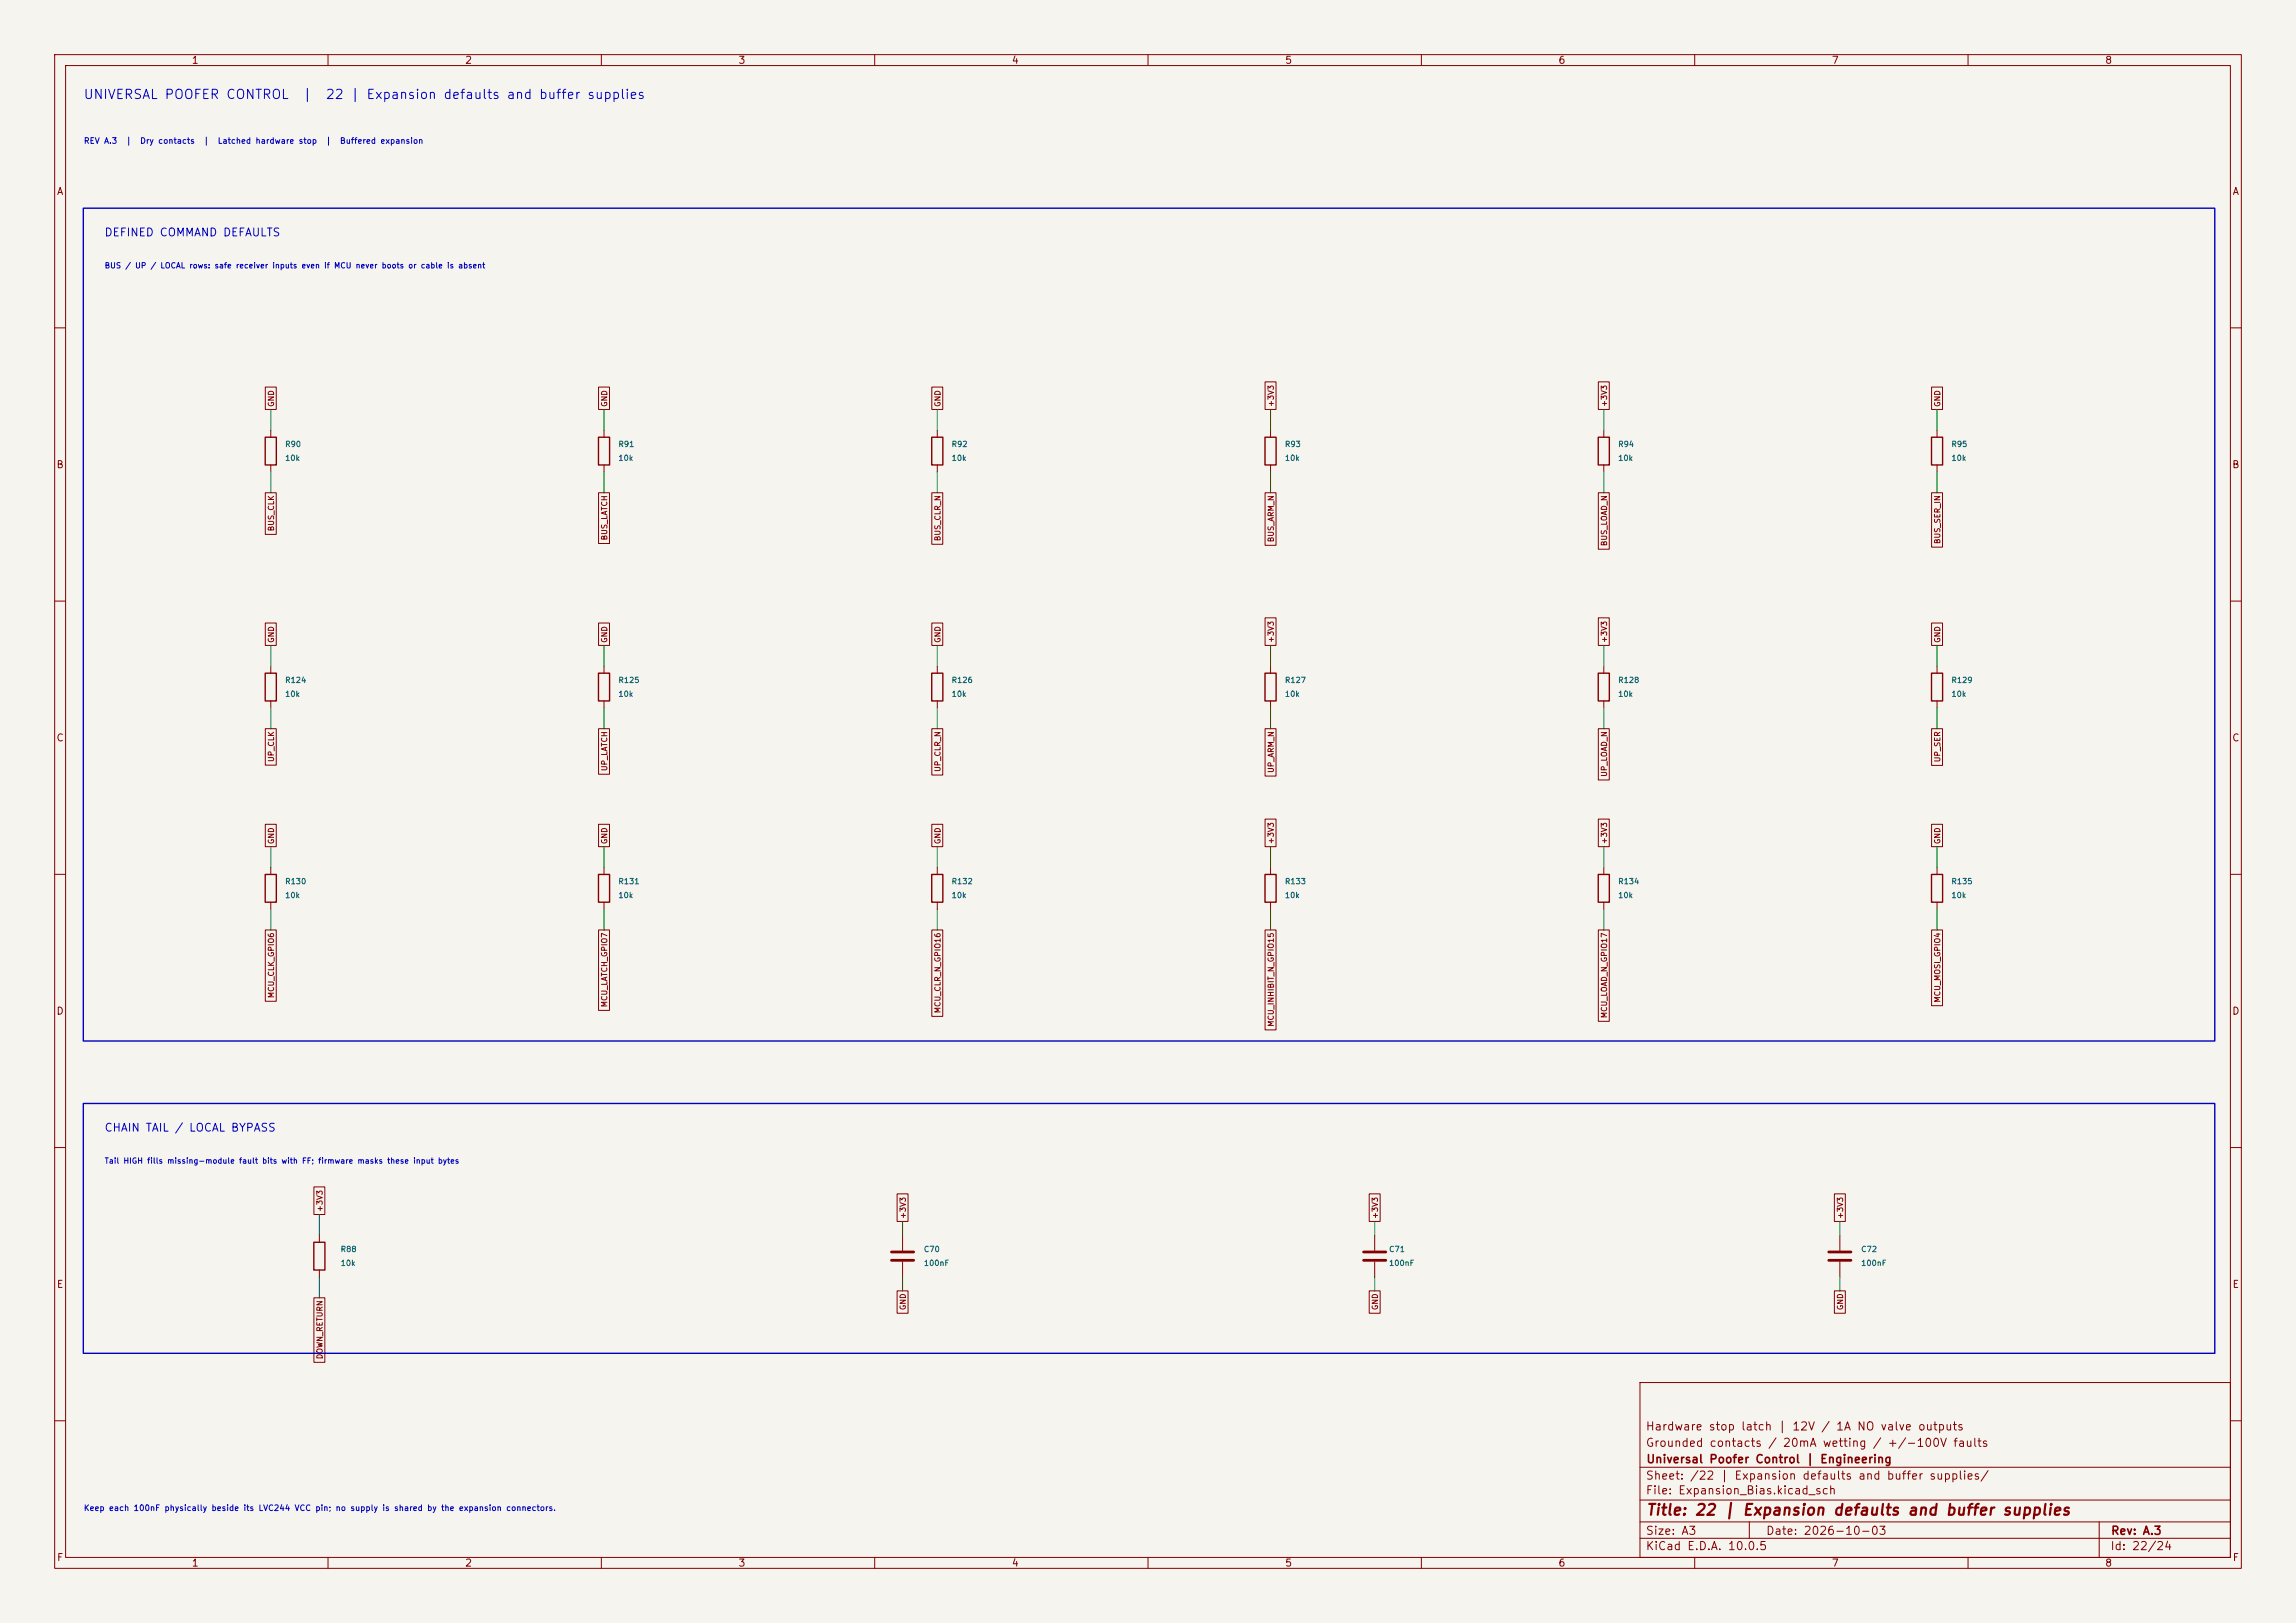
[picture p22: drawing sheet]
<svg xmlns="http://www.w3.org/2000/svg" width="420mm" height="297mm" viewBox="0 0 420 297" stroke-linecap="round" stroke-linejoin="round" font-family="sans-serif">
<defs><g id="words">
<text font-size="2" fill="#840000" x="301" y="277.8">Title: 22 | Expansion defaults and buffer supplies</text>
<g font-size="1.7" fill="#0000c2">
<text x="15.2" y="18.5">UNIVERSAL POOFER CONTROL</text>
<text x="55.2" y="18.5">|</text>
<text x="59.5" y="18.5">22 | Expansion defaults and buffer supplies</text>
</g>
<g font-size="1.5" fill="#840000">
<text x="300.9" y="262.1">Hardware stop latch | 12V / 1A NO valve outputs</text>
<text x="300.9" y="265.1">Grounded contacts / 20mA wetting / +/-100V faults</text>
<text x="301" y="268.1">Universal Poofer Control | Engineering</text>
<text x="300.9" y="273.8">File: Expansion_Bias.kicad_sch</text>
<text x="300.9" y="271.1">Sheet: /22 | Expansion defaults and buffer supplies/</text>
<text x="300.9" y="281.2">Size: A3</text>
<text x="322.9" y="281.2">Date: 2026-10-03</text>
<text x="386" y="281.2">Rev: A.3</text>
<text x="300.9" y="284">KiCad E.D.A. 10.0.5</text>
<text x="385.9" y="284">Id: 22/24</text>
</g>
<g font-size="1.4" fill="#0000c2">
<text x="19" y="43.6">DEFINED COMMAND DEFAULTS</text>
<text x="19" y="207.4">CHAIN TAIL / LOCAL BYPASS</text>
</g>
<g font-size="1.3" fill="#840000">
<text x="35" y="12">1</text>
<text x="85" y="12">2</text>
<text x="135" y="12">3</text>
<text x="185" y="12">4</text>
<text x="235" y="12">5</text>
<text x="285" y="12">6</text>
<text x="335" y="12">7</text>
<text x="385" y="12">8</text>
<text x="10.3" y="36">A</text>
<text x="408.3" y="36">A</text>
<text x="10.2" y="86">B</text>
<text x="408.2" y="86">B</text>
<text x="10.2" y="136">C</text>
<text x="408.2" y="136">C</text>
<text x="10.2" y="186">D</text>
<text x="408.2" y="186">D</text>
<text x="10.3" y="236">E</text>
<text x="408.3" y="236">E</text>
<text x="10.3" y="286">F</text>
<text x="35" y="287">1</text>
<text x="85" y="287">2</text>
<text x="135" y="287">3</text>
<text x="185" y="287">4</text>
<text x="235" y="287">5</text>
<text x="285" y="287">6</text>
<text x="335" y="287">7</text>
<text x="385" y="287">8</text>
<text x="408.3" y="286">F</text>
</g>
<g font-size="1.1" fill="#0000c2">
<text x="15.2" y="26.6">REV A.3</text>
<text x="22.9" y="26.6">|</text>
<text x="25.5" y="26.6">Dry contacts</text>
<text x="37.1" y="26.6">|</text>
<text x="39.7" y="26.6">Latched hardware stop</text>
<text x="59.5" y="26.6">|</text>
<text x="62.1" y="26.6">Buffered expansion</text>
<text x="15.2" y="276.7">Keep each 100nF physically beside its LVC244 VCC pin; no supply is shared by the expansion connectors.</text>
</g>
<g font-size="1" fill="#0000c2">
<text x="19.1" y="49.4">BUS / UP / LOCAL rows: safe receiver inputs even if MCU never boots or cable is absent</text>
<text x="19.1" y="213.2">Tail HIGH fills missing-module fault bits with FF; firmware masks these input bytes</text>
</g>
<g font-size="1" fill="#840000">
<text x="50.4" y="74.6" transform="rotate(-90 50.4 74.6)">GND</text>
<text x="111.3" y="74.6" transform="rotate(-90 111.3 74.6)">GND</text>
<text x="172.3" y="74.6" transform="rotate(-90 172.3 74.6)">GND</text>
<text x="233.2" y="74.6" transform="rotate(-90 233.2 74.6)">+3V3</text>
<text x="294.2" y="74.6" transform="rotate(-90 294.2 74.6)">+3V3</text>
<text x="355.2" y="74.6" transform="rotate(-90 355.2 74.6)">GND</text>
<text x="50.4" y="97.3" transform="rotate(-90 50.4 97.3)">BUS_CLK</text>
<text x="111.3" y="99" transform="rotate(-90 111.3 99)">BUS_LATCH</text>
<text x="172.3" y="99.1" transform="rotate(-90 172.3 99.1)">BUS_CLR_N</text>
<text x="233.2" y="99.3" transform="rotate(-90 233.2 99.3)">BUS_ARM_N</text>
<text x="294.2" y="100" transform="rotate(-90 294.2 100)">BUS_LOAD_N</text>
<text x="355.2" y="99.6" transform="rotate(-90 355.2 99.6)">BUS_SER_IN</text>
<text x="50.4" y="117.7" transform="rotate(-90 50.4 117.7)">GND</text>
<text x="111.3" y="117.7" transform="rotate(-90 111.3 117.7)">GND</text>
<text x="172.3" y="117.7" transform="rotate(-90 172.3 117.7)">GND</text>
<text x="233.2" y="117.7" transform="rotate(-90 233.2 117.7)">+3V3</text>
<text x="294.2" y="117.7" transform="rotate(-90 294.2 117.7)">+3V3</text>
<text x="355.2" y="117.7" transform="rotate(-90 355.2 117.7)">GND</text>
<text x="50.4" y="139.5" transform="rotate(-90 50.4 139.5)">UP_CLK</text>
<text x="111.3" y="141.2" transform="rotate(-90 111.3 141.2)">UP_LATCH</text>
<text x="172.3" y="141.4" transform="rotate(-90 172.3 141.4)">UP_CLR_N</text>
<text x="233.2" y="141.5" transform="rotate(-90 233.2 141.5)">UP_ARM_N</text>
<text x="294.2" y="142.3" transform="rotate(-90 294.2 142.3)">UP_LOAD_N</text>
<text x="355.2" y="139.6" transform="rotate(-90 355.2 139.6)">UP_SER</text>
<text x="50.4" y="154.6" transform="rotate(-90 50.4 154.6)">GND</text>
<text x="111.3" y="154.6" transform="rotate(-90 111.3 154.6)">GND</text>
<text x="172.3" y="154.6" transform="rotate(-90 172.3 154.6)">GND</text>
<text x="233.2" y="154.6" transform="rotate(-90 233.2 154.6)">+3V3</text>
<text x="294.2" y="154.6" transform="rotate(-90 294.2 154.6)">+3V3</text>
<text x="355.2" y="154.6" transform="rotate(-90 355.2 154.6)">GND</text>
<text x="50.4" y="182.8" transform="rotate(-90 50.4 182.8)">MCU_CLK_GPIO6</text>
<text x="111.3" y="184.4" transform="rotate(-90 111.3 184.4)">MCU_LATCH_GPIO7</text>
<text x="172.3" y="185.5" transform="rotate(-90 172.3 185.5)">MCU_CLR_N_GPIO16</text>
<text x="355.2" y="183.6" transform="rotate(-90 355.2 183.6)">MCU_MOSI_GPIO4</text>
<text x="233.2" y="188" transform="rotate(-90 233.2 188)">MCU_INHIBIT_N_GPIO15</text>
<text x="294.2" y="186.4" transform="rotate(-90 294.2 186.4)">MCU_LOAD_N_GPIO17</text>
<text x="59.2" y="221.9" transform="rotate(-90 59.2 221.9)">+3V3</text>
<text x="165.9" y="223.1" transform="rotate(-90 165.9 223.1)">+3V3</text>
<text x="252.3" y="223.1" transform="rotate(-90 252.3 223.1)">+3V3</text>
<text x="337.4" y="223.1" transform="rotate(-90 337.4 223.1)">+3V3</text>
<text x="165.9" y="239.8" transform="rotate(-90 165.9 239.8)">GND</text>
<text x="252.3" y="239.8" transform="rotate(-90 252.3 239.8)">GND</text>
<text x="337.4" y="239.8" transform="rotate(-90 337.4 239.8)">GND</text>
<text x="59.2" y="248.8" transform="rotate(-90 59.2 248.8)">DOWN_RETURN</text>
</g>
<g font-size="1" fill="#006464">
<text x="52.1" y="82">R90</text>
<text x="113" y="82">R91</text>
<text x="174" y="82">R92</text>
<text x="234.9" y="82">R93</text>
<text x="295.9" y="82">R94</text>
<text x="356.9" y="82">R95</text>
<text x="52.1" y="84.6">10k</text>
<text x="113" y="84.6">10k</text>
<text x="174" y="84.6">10k</text>
<text x="234.9" y="84.6">10k</text>
<text x="295.9" y="84.6">10k</text>
<text x="356.9" y="84.6">10k</text>
<text x="52.1" y="125.2">R124</text>
<text x="113" y="125.2">R125</text>
<text x="174" y="125.2">R126</text>
<text x="234.9" y="125.2">R127</text>
<text x="295.9" y="125.2">R128</text>
<text x="356.9" y="125.2">R129</text>
<text x="52.1" y="127.8">10k</text>
<text x="113" y="127.8">10k</text>
<text x="174" y="127.8">10k</text>
<text x="234.9" y="127.8">10k</text>
<text x="295.9" y="127.8">10k</text>
<text x="356.9" y="127.8">10k</text>
<text x="52.1" y="162">R130</text>
<text x="52.1" y="164.6">10k</text>
<text x="113" y="162">R131</text>
<text x="113" y="164.6">10k</text>
<text x="174" y="162">R132</text>
<text x="174" y="164.6">10k</text>
<text x="234.9" y="162">R133</text>
<text x="234.9" y="164.6">10k</text>
<text x="295.9" y="162">R134</text>
<text x="295.9" y="164.6">10k</text>
<text x="356.9" y="162">R135</text>
<text x="356.9" y="164.6">10k</text>
<text x="62.2" y="229.4">R88</text>
<text x="62.2" y="231.9">10k</text>
<text x="168.9" y="229.4">C70</text>
<text x="168.9" y="231.9">100nF</text>
<text x="254" y="229.4">C71</text>
<text x="254" y="231.9">100nF</text>
<text x="340.3" y="229.4">C72</text>
<text x="340.3" y="231.9">100nF</text>
</g>
</g></defs>
<path d="M0 0h420v297h-420z" fill="#f5f4ef" stroke="#f5f4ef" stroke-width=".18"/>
<g fill="none" stroke="#840000" stroke-width=".18">
<path d="M10 10h400v277h-400zM12 12h396v273h-396zM60 10v2M110 10v2M160 10v2M210 10v2M260 10v2M310 10v2M360 10v2M10 60h2M48.5 70.8h2v4.1h-2zM49.5 78.7v1.3"/>
<path d="M109.5 70.8h2v4.1h-2zM110.5 78.7v1.3M170.4 70.8h2.1v4.1h-2.1zM171.4 78.7v1.3M231.4 69.9h2v5h-2zM232.4 78.7v1.3M292.4 69.9h2v5h-2zM293.4 78.7v1.3M353.3 70.8h2v4.1h-2zM354.3 78.7v1.3M408 60h2M48.5 90.2h2v7.6h-2z"/>
<path d="M49.5 85.1v1.3M109.5 90.2h2v9.3h-2zM110.5 85.1v1.3M170.4 90.2h2.1v9.4h-2.1zM171.4 85.1v1.3M231.4 90.2h2v9.6h-2zM232.4 85.1v1.3M292.4 90.2h2v10.3h-2zM293.4 85.1v1.3M353.3 90.2h2v9.9h-2zM354.3 85.1v1.3M10 110h2"/>
<path d="M48.5 114h2v4.1h-2zM109.5 114h2v4.1h-2zM170.4 114h2.1v4.1h-2.1zM231.4 113.1h2v5h-2zM292.4 113.1h2v5h-2zM353.3 114h2v4.1h-2zM408 110h2M48.5 133.4h2v6.6h-2zM49.5 121.9v1.3M49.5 128.3v1.2M109.5 133.4h2v8.3h-2zM110.5 121.9v1.3"/>
<path d="M110.5 128.3v1.2M170.4 133.4h2.1v8.4h-2.1zM171.4 121.9v1.3M171.4 128.3v1.2M231.4 133.4h2v8.6h-2zM232.4 121.9v1.3M232.4 128.3v1.2M292.4 133.4h2v9.3h-2zM293.4 121.9v1.3M293.4 128.3v1.2M353.3 133.4h2v6.7h-2zM354.3 121.9v1.3"/>
<path d="M354.3 128.3v1.2M10 160h2M48.5 150.8h2v4.1h-2zM49.5 158.8v1.2M109.5 150.8h2v4.1h-2zM110.5 158.8v1.2M170.4 150.8h2.1v4.1h-2.1zM171.4 158.8v1.2M231.4 149.9h2v5h-2zM232.4 158.8v1.2M292.4 149.9h2v5h-2zM293.4 158.8v1.2"/>
<path d="M353.3 150.8h2v4.1h-2zM354.3 158.8v1.2M408 160h2M48.5 170.2h2v13h-2zM49.5 165.1v1.3M109.5 170.2h2v14.7h-2zM110.5 165.1v1.3M170.4 170.2h2.1v15.8h-2.1zM171.4 165.1v1.3M231.4 170.2h2v18.3h-2zM232.4 165.1v1.3M292.4 170.2h2v16.7h-2z"/>
<path d="M293.4 165.1v1.3M353.3 170.2h2v13.8h-2zM354.3 165.1v1.3M10 210h2M57.4 217.2h2v5h-2zM164.1 218.5h2v5h-2zM250.5 218.5h2v5h-2zM335.5 218.5h2.1v5h-2.1zM408 210h2M57.4 237.5h2v11.8h-2zM58.4 226.1v1.2M58.4 232.4v1.3"/>
<path d="M164.1 236.2h2v4.1h-2zM165.1 226.1v2.8M165.1 230.9v2.8M250.5 236.2h2v4.1h-2zM251.5 226.1v2.8M251.5 230.9v2.8M335.5 236.2h2.1v4.1h-2.1zM336.5 226.1v2.8M336.5 230.9v2.8M300 253h108v32h-108zM10 260h2M300 278.5h108"/>
<path d="M300 274.5h108M300 268.5h108M320 278.5v3M384 278.5v6.5M408 260h2M60 285v2M110 285v2M160 285v2M210 285v2M260 285v2M300 281.5h108M310 285v2"/>
<path d="M360 285v2"/>
</g>
<g fill="none" stroke="#840000" stroke-width=".25">
<path d="M48.5 80h2v5.1h-2zM109.5 80h2v5.1h-2zM170.4 80h2.1v5.1h-2.1zM231.4 80h2v5.1h-2zM292.4 80h2v5.1h-2zM353.3 80h2v5.1h-2zM48.5 123.2h2v5.1h-2zM109.5 123.2h2v5.1h-2zM170.4 123.2h2.1v5.1h-2.1zM231.4 123.2h2v5.1h-2zM292.4 123.2h2v5.1h-2zM353.3 123.2h2v5.1h-2z"/>
<path d="M48.5 160h2v5.1h-2zM109.5 160h2v5.1h-2zM170.4 160h2.1v5.1h-2.1zM231.4 160h2v5.1h-2zM292.4 160h2v5.1h-2zM353.3 160h2v5.1h-2zM57.4 227.3h2v5.1h-2z"/>
</g>
<path d="M163.1 229.1h4M163.1 230.6h4M249.4 229.1h4.1M249.4 230.6h4.1M334.5 229.1h4.1M334.5 230.6h4.1" fill="none" stroke="#840000" stroke-width=".51"/>
<g fill="none" stroke="#009600" stroke-width=".18">
<path d="M49.5 74.9v3.8M110.5 74.9v3.8M171.4 74.9v3.8M232.4 74.9v3.8M293.4 74.9v3.8M354.3 74.9v3.8M49.5 86.4v3.8M110.5 86.4v3.8M171.4 86.4v3.8M232.4 86.4v3.8M293.4 86.4v3.8M354.3 86.4v3.8"/>
<path d="M49.5 118.1v3.8M110.5 118.1v3.8M171.4 118.1v3.8M232.4 118.1v3.8M293.4 118.1v3.8M354.3 118.1v3.8M49.5 129.5v3.9M110.5 129.5v3.9M171.4 129.5v3.9M232.4 129.5v3.9M293.4 129.5v3.9M354.3 129.5v3.9"/>
<path d="M49.5 154.9v3.9M110.5 154.9v3.9M171.4 154.9v3.9M232.4 154.9v3.9M293.4 154.9v3.9M354.3 154.9v3.9M49.5 166.4v3.8M110.5 166.4v3.8M171.4 166.4v3.8M232.4 166.4v3.8M293.4 166.4v3.8M354.3 166.4v3.8"/>
<path d="M58.4 222.2v3.9M58.4 233.7v3.8M165.1 223.5v2.6M165.1 233.7v2.5M251.5 223.5v2.6M251.5 233.7v2.5M336.5 223.5v2.6M336.5 233.7v2.5"/>
</g>
<path d="M15.2 38.1h389.9v152.4h-389.9zM15.2 201.9h389.9v45.7h-389.9z" fill="none" stroke="#0000c2" stroke-width=".25"/>
<use href="#words"/>
</svg>
